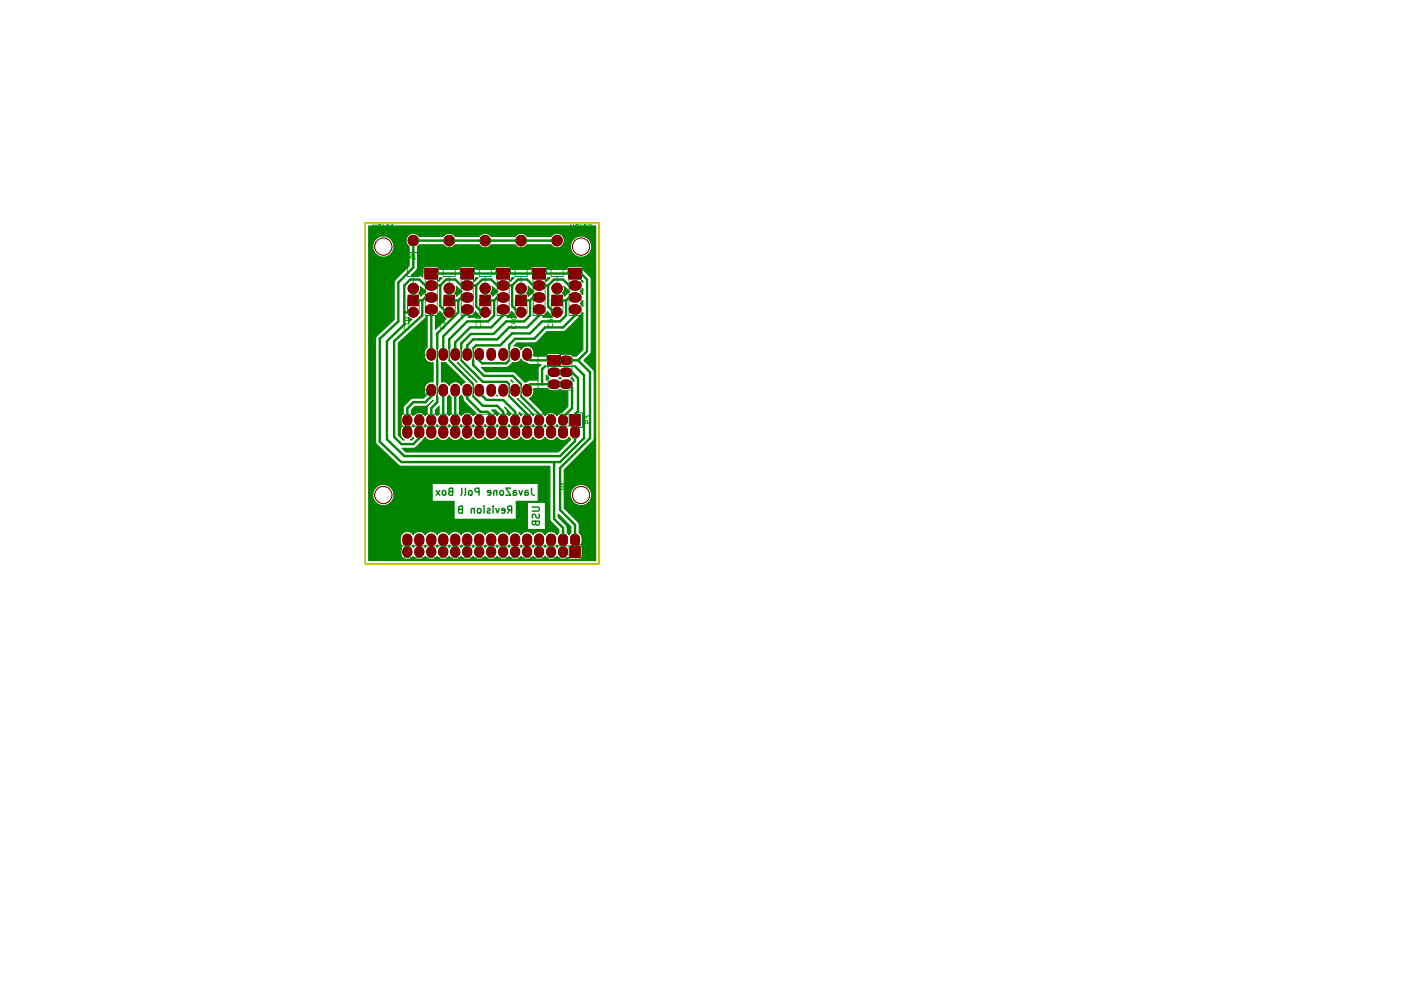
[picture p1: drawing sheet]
<svg xmlns="http://www.w3.org/2000/svg" width="297mm" height="210mm" viewBox="0 0 297 210" stroke-linecap="round" stroke-linejoin="round" font-family="sans-serif">
<path d="M77.5 47.2h49.5v72.4h-49.5z" fill="none" stroke="#c2c200" stroke-width=".21"/>
<g fill="none" stroke="#008484" stroke-width=".21">
<path d="M86.4 53.6h2.5v5.1h-2.5zM87.6 52.3v1.3M87.6 58.7v1.2M89.9 58v-1.5h3.1v1.5M90.2 59.3h2.5v7.6h-2.5zM94 53.6h2.5v5.1h-2.5zM95.2 52.3v1.3M95.2 58.7v1.2M97.5 58v-1.5h3.1v1.5M97.8 59.3h2.5v7.6h-2.5zM101.6 53.6h2.5v5.1h-2.5zM102.9 52.3v1.3"/>
<path d="M102.9 58.7v1.2M105.1 58v-1.5h3.1v1.5M105.4 59.3h2.5v7.6h-2.5zM109.2 53.6h2.6v5.1h-2.6zM110.5 52.3v1.3M110.5 58.7v1.2M112.8 58v-1.5h3v1.5M113 59.3h2.6v7.6h-2.6zM116.8 53.6h2.6v5.1h-2.6zM118.1 52.3v1.3M118.1 58.7v1.2M120.4 58v-1.5h3.1v1.5"/>
<path d="M120.6 59.3h2.6v7.6h-2.6zM86.4 63.5v3M88.9 63.5v3M90.4 75.3h-1.3v7.4h1.3v1.2M94 63.5v3M96.5 63.5v3M101.6 63.5v3M104.1 63.5v3M109.2 63.5v3M111.7 63.5v3M112.8 75.3h1.3v7.4h-1.3M116.2 77.7h2.5v-2.5h2.6v7.6h-5.1z"/>
<path d="M116.9 63.5v3M117.5 74.9h-1.6v1.5M119.4 63.5v3M85.1 87.9h35.5v2.5h-35.5zM121.9 87.6h1.6v3.1h-1.6M85.1 115.8h35.5v2.6h-35.5zM121.9 115.5h1.6v3.1h-1.6"/>
</g>
<g fill="none" stroke="#00c200" stroke-width=".21">
<path d="M79.1 47.6v1M79.1 48h.6M79.7 47.6v1M80.3 47.6l.5 .1v.5l-.2 .4-.4-.2-.1-.5zM81.2 47.6v1h.5M82 48h.4M82.5 47.6h-.5v1h.5M82.9 47.9l.3-.3v1M82.9 48.6h.6M86.7 54.5l.4-.1 .1-.4-.5-.1v1M86.9 54.5l.3 .4M87.6 54.2l.3-.3v1"/>
<path d="M87.6 54.9h.6M88.7 54l.1-.1a.49 .49 0 0 1 .4 .5 .49 .49 0 0 1-.5 .5l-.1-.4zM90.4 55.6l.4-.1 .1-.3-.5-.1v1M91.3 55.4l.3-.3v1M91.3 56.1h.6M92.4 55.2l.1-.1a.49 .49 0 0 1 .4 .5 .49 .49 0 0 1-.5 .4l-.1-.3zM94.4 54.5l.5-.1v-.4l-.5-.1v1M94.7 54.5l.3 .4M95.4 54l.4-.1 .1 .3-.6 .7h.6M96.4 54l.2-.1a.49 .49 0 0 1 .3 .5 .49 .49 0 0 1-.4 .5l-.2-.4zM98 55.6l.4-.1 .1-.3-.5-.1v1M98.9 55.2l.4-.1 .2 .3-.6 .7h.6"/>
<path d="M100 55.2l.1-.1a.49 .49 0 0 1 .4 .5 .49 .49 0 0 1-.5 .4l-.1-.3zM102 54.5l.5-.1 .1-.4-.6-.1v1M102.3 54.5l.3 .4M102.9 53.9h.7l-.4 .4 .3 .1v.4h-.6M104 54l.2-.1a.49 .49 0 0 1 .3 .5 .49 .49 0 0 1-.4 .5l-.2-.4zM105.3 55.6l.5-.1 .1-.3-.6-.1v1M106.2 55.1h.7l-.4 .4h.3v.5h-.6M107.3 55.2l.2-.1a.49 .49 0 0 1 .3 .5 .49 .49 0 0 1-.4 .4l-.2-.3zM109.7 54.5l.4-.1 .1-.4-.5-.1v1M109.9 54.5l.3 .4M110.8 53.9l-.2 .7h.6M111.1 54.3v.6"/>
<path d="M111.7 54l.1-.1a.49 .49 0 0 1 .4 .5 .49 .49 0 0 1-.5 .5l-.1-.4zM113.1 55.5l.5-.1v-.4l-.5-.1v1M114.3 54.9l-.3 .7h.7M114.5 55.3v.6M115.1 55l.1-.1a.49 .49 0 0 1 .4 .6 .49 .49 0 0 1-.5 .4l-.1-.3zM117 54.3h.5v-.4l-.5-.1v1M117.3 54.3l.3 .5M118.5 53.8h-.5v.5l.5-.1v.5h-.5M119 53.9l.2-.1a.49 .49 0 0 1 .3 .5 .49 .49 0 0 1-.4 .5l-.2-.4zM120.5 55.6l.4-.1 .1-.3-.5-.1v1M121 47.6v1M121 48h.6"/>
<path d="M121.6 47.6v1M121.9 55.1h-.4l-.1 .4h.5v.5h-.5M122.2 47.6l.5 .1v.5l-.2 .4-.4-.2-.1-.5zM122.5 55.2l.1-.1a.49 .49 0 0 1 .3 .5 .49 .49 0 0 1-.4 .4l-.1-.3zM123.1 47.6v1h.5M124 48h.3M124.4 47.6h-.4v1h.4M124.8 47.7l.4-.1 .2 .3-.6 .7h.6M85.7 67.6a.49 .49 0 0 1 .6-.2 .49 .49 0 0 1 .3 .5 .49 .49 0 0 1-.5 .2 .49 .49 0 0 1-.4-.5zM85.8 69.3a.44 .44 0 0 0 .4 .7 .44 .44 0 0 0 .4-.7M86.7 68.7h-1l.3 .3M86.7 68.4v.6"/>
<path d="M93.4 67.3a.49 .49 0 0 1 .5-.2 .49 .49 0 0 1 .4 .5 .49 .49 0 0 1-.6 .2 .49 .49 0 0 1-.3-.5zM93.4 69.1a.44 .44 0 0 0 .4 .6 .44 .44 0 0 0 .4-.6M94.3 68.1v.7l-.7-.7-.3 .2 .1 .4M100.9 68.6v-.6l.4 .3 .1-.2h.4v.5M101 67.2a.49 .49 0 0 1 .5-.2 .49 .49 0 0 1 .4 .5 .49 .49 0 0 1-.6 .2 .49 .49 0 0 1-.3-.5zM101 69a.44 .44 0 0 0 .4 .6 .44 .44 0 0 0 .4-.6M108.5 67.3a.49 .49 0 0 1 .5-.2 .49 .49 0 0 1 .4 .5 .49 .49 0 0 1-.6 .2 .49 .49 0 0 1-.3-.5zM108.5 69.1a.44 .44 0 0 0 .4 .6 .44 .44 0 0 0 .4-.6M108.8 68.2h.6M109.1 68.1v.6l-.7-.2M116.2 67.8v.5h.4v-.4l.5-.1v.5M116.2 66.9a.49 .49 0 0 1 .6-.2 .49 .49 0 0 1 .3 .5 .49 .49 0 0 1-.5 .2 .49 .49 0 0 1-.4-.5z"/>
<path d="M116.3 68.7a.44 .44 0 0 0 .4 .6 .44 .44 0 0 0 .4-.6M120.2 74.1h.4l.1-.4-.5-.1v1M121.1 73.7l.4-.1 .2 .3-.6 .7h.6M85.7 83h.8l.2 .2-.2 .4h-.8M86.7 82v.6l-.7-.6-.3 .2 .1 .4M124 88.9v-.7l.4 .4 .1-.3h.4v.6M124.6 89.8l-.1-.5-.4-.1-.1 .6h1M79.1 100.3v1M79.1 100.8h.6M79.7 100.3v1M80.3 100.3l.5 .1v.5l-.2 .4-.4-.2-.1-.5zM81.2 100.3v1h.5"/>
<path d="M82 100.8h.4M82.5 100.3h-.5v1h.5M83.1 100.2l-.2 .7h.6M83.4 100.6v.7M121 100.8h.6M121 100.3v1M121.6 100.3v1M122.1 100.4l.2-.1 .4 .1v.5l-.1 .3-.5-.1zM123.1 100.3v1h.5M124 100.8h.3M124.4 100.3h-.4v1h.4M124.7 118l-.1-.5-.3-.1-.1 .6h1"/>
<path d="M124.8 100.3h.6l-.4 .4 .3 .1v.4h-.5M125.2 116.7h-1l.3 .3M125.2 116.4v.6"/>
</g>
<path d="M118.9 103.3h.7l.2 .2-.2 .3h-.7M119.8 102.7h-.9l.2 .2M119.8 102.4v.5" fill="none" stroke="#00c200" stroke-width=".22"/>
<g fill="none" stroke="#840000" stroke-width="2">
<path d="M91.4 74.8v.7M94 74.8v.7M96.5 74.8v.7M99.1 74.8v.7M101.6 74.8v.7M104.1 74.8v.7M106.7 74.8v.7M109.2 74.8v.7M111.8 74.8v.7M117.1 79h.7M119.7 76.4h.7M119.7 79h.7"/>
<path d="M91.4 82.4v.7M94 82.4v.7M96.5 82.4v.7M99.1 82.4v.7M101.6 82.4v.7M104.1 82.4v.7M106.7 82.4v.7M109.2 82.4v.7M111.8 82.4v.7M117.1 81.5h.7M119.7 81.5h.7"/>
</g>
<g fill="#840000" stroke="#840000" stroke-width=".21">
<path d="M112.9 56.9h2.8v2.2h-2.8z"/>
<path d="M101.8 62.6h2.2v2.2h-2.2z"/>
<path d="M86.5 62.6h2.2v2.2h-2.2z"/>
<path d="M94.1 62.6h2.3v2.2h-2.3z"/>
<path d="M109.4 62.6h2.2v2.2h-2.2z"/>
<path d="M117 62.6h2.2v2.2h-2.2z"/>
<path d="M116.1 75.4h2.7v2h-2.7z"/>
<path d="M90.1 56.9h2.7v2.2h-2.7z"/>
<path d="M97.7 56.9h2.7v2.2h-2.7z"/>
<path d="M105.3 56.9h2.7v2.2h-2.7z"/>
<path d="M120.6 56.9h2.7v2.2h-2.7z"/>
<path d="M120.9 115.9h2.1v2.4h-2.1z"/>
<path d="M120.9 87.9h2.1v2.5h-2.1z"/>
<path d="M113.1 57.1h2.4v1.8h-2.4z"/>
<path d="M102 62.8h1.8v1.8h-1.8z"/>
<path d="M86.7 62.8h1.8v1.8h-1.8z"/>
<path d="M94.4 62.8h1.7v1.8h-1.7z"/>
<path d="M109.6 62.8h1.8v1.8h-1.8z"/>
<path d="M117.2 62.8h1.8v1.8h-1.8z"/>
<path d="M116.3 75.6h2.3v1.6h-2.3z"/>
<path d="M90.3 57.1h2.3v1.8h-2.3z"/>
<path d="M97.9 57.1h2.3v1.8h-2.3z"/>
<path d="M105.5 57.1h2.3v1.8h-2.3z"/>
<path d="M120.8 57.1h2.3v1.8h-2.3z"/>
<path d="M121.1 116.1h1.7v2h-1.7z"/>
<path d="M121.1 88.1h1.7v2.1h-1.7z"/>
<circle cx="81.3" cy="105" r="1.8"/>
<circle cx="123.2" cy="105" r="1.8"/>
<circle cx="123.2" cy="52.3" r="1.8"/>
<circle cx="102.9" cy="66.2" r="1.05"/>
<circle cx="95.2" cy="61.2" r="1.1"/>
<circle cx="95.2" cy="51" r="1.1"/>
<circle cx="87.6" cy="66.2" r="1.05"/>
<circle cx="87.6" cy="61.2" r="1.1"/>
<circle cx="87.6" cy="51" r="1.1"/>
<circle cx="95.2" cy="66.2" r="1.05"/>
<circle cx="110.5" cy="66.2" r="1.05"/>
<circle cx="118.1" cy="66.2" r="1.05"/>
<circle cx="102.9" cy="61.2" r="1.1"/>
<circle cx="102.9" cy="51" r="1.1"/>
<circle cx="110.5" cy="61.2" r="1.1"/>
<circle cx="110.5" cy="51" r="1.1"/>
<circle cx="118.1" cy="61.2" r="1.1"/>
<circle cx="118.1" cy="51" r="1.1"/>
<circle cx="81.3" cy="52.3" r="1.8"/>
<circle cx="102.9" cy="66.2" r=".85"/>
<circle cx="95.2" cy="61.2" r=".9"/>
<circle cx="95.2" cy="51" r=".9"/>
<circle cx="87.6" cy="66.2" r=".85"/>
<circle cx="87.6" cy="61.2" r=".9"/>
<circle cx="87.6" cy="51" r=".9"/>
<circle cx="95.3" cy="66.2" r=".85"/>
<circle cx="110.5" cy="66.2" r=".85"/>
<circle cx="118.1" cy="66.2" r=".85"/>
<circle cx="102.9" cy="61.2" r=".9"/>
<circle cx="102.9" cy="51" r=".9"/>
<circle cx="110.5" cy="61.2" r=".9"/>
<circle cx="110.5" cy="51" r=".9"/>
<circle cx="118.1" cy="61.2" r=".9"/>
<circle cx="118.1" cy="51" r=".9"/>
</g>
<g fill="none" stroke="#840000" stroke-width="2.2">
<path d="M91.2 60.6h.5M91.2 63.1h.5M91.2 65.7h.5M98.8 60.6h.5M98.8 63.1h.5M98.8 65.7h.5M106.4 60.6h.5M106.4 63.1h.5M106.4 65.7h.5M114.1 60.6h.4M114.1 63.1h.4M114.1 65.7h.4"/>
<path d="M121.7 60.6h.5M121.7 63.1h.5M121.7 65.7h.5"/>
</g>
<g fill="none" stroke="#840000" stroke-width="2.1">
<path d="M86.4 89v.3M86.4 91.4v.6M88.9 89v.3M88.9 91.4v.6M91.4 89v.3M91.4 91.4v.6M94 89v.3M94 91.4v.6M96.5 89v.3M96.5 91.4v.6M99.1 89v.3M99.1 91.4v.6"/>
<path d="M101.6 89v.3M101.6 91.4v.6M104.1 89v.3M104.1 91.4v.6M106.7 89v.3M106.7 91.4v.6M109.2 89v.3M109.2 91.4v.6M111.8 89v.3M111.8 91.4v.6M114.3 89v.3M114.3 91.4v.6"/>
<path d="M116.8 89v.3M116.8 91.4v.6M119.4 89v.3M119.4 91.4v.6M121.9 91.4v.6M86.4 114.3v.5M86.4 116.9v.3M88.9 114.3v.5M88.9 116.9v.3M91.4 114.3v.5M91.4 116.9v.3M94 114.3v.5"/>
<path d="M94 116.9v.3M96.5 114.3v.5M96.5 116.9v.3M99.1 114.3v.5M99.1 116.9v.3M101.6 114.3v.5M101.6 116.9v.3M104.1 114.3v.5M104.1 116.9v.3M106.7 114.3v.5M106.7 116.9v.3M109.2 114.3v.5"/>
<path d="M109.2 116.9v.3M111.8 114.3v.5M111.8 116.9v.3M114.3 114.3v.5M114.3 116.9v.3M116.8 114.3v.5M116.8 116.9v.3M119.4 114.3v.5M119.4 116.9v.3M121.9 114.3v.5"/>
</g>
<g fill="none" stroke="#008400" stroke-width=".3">
<path d="M95.2 66.2h.1M110.5 66.2h.1M117.4 66.2h.7M92.5 104.1l.8 1M93.3 104.1l-.8 1M93.8 104.2l.2-.1 .5 .1v.6l-.1 .2-.4 .1-.2-.2zM95.5 104.3l-.4 .3 .1 .3 .2 .2h.6v-1.5l-.7 .1-.1 .3 .1 .2 .7 .1M97.5 108.1l-.3 .3 .1 .3 .2 .2h.5v-1.5l-.7 .1v.3l.1 .2 .6 .1M97.9 103.6v1.3l-.2 .2M98.7 103.6v1.3l-.2 .2M99.4 104.2l.2-.1 .4 .1 .1 .6-.1 .2-.4 .1-.2-.2zM100.5 108l-.2-.1h-.3l-.1 1"/>
<path d="M100.5 107.9v1M101.3 107.9h.4l.3 .3v.4l-.3 .3-.4-.1-.1-.2zM101.5 104.4l-.7-.1-.1-.2 .1-.4 .7-.1v1.5M102.6 107.4v.1M102.6 107.9v1M103.3 107.9h.4l.2 .2-.1 .2-.5 .1v.4h.6M104 104.6l-.7-.2 .1-.3h.4l.2 .2v.7h-.6M104.5 107.4v.1M104.5 107.9v1M105.1 107.9l.4 1 .3-1M105.3 104.2l-.2-.1h-.3l-.1 1M105.3 104.1v1"/>
<path d="M106 104.2l.3-.1 .4 .1 .1 .6-.2 .2-.3 .1-.3-.2zM107 108.4l-.7-.2 .1-.3h.4l.2 .2v.7h-.6M108.1 108.2l-.5 .7M108.3 103.6h-1l1 1.5h-1M108.5 108.2l-.7-.1-.2-.2 .1-.4 .8-.1v1.5M108.8 104.4l.5 .1 .2 .2-.2 .4-.5-.1M109.5 104.1h-.6l-.1 1M110 104.1l.4 1 .4-1M111.3 104.4l.5 .1 .2 .2-.2 .4-.5-.1M112 104.1h-.6l-.1 1M112.7 103.6l.1 1.3 .5 .2M112.8 107.6h1.3l.2 .3v.2l-.2 .3h-1.3"/>
<path d="M113.6 110.6l-.1 .6-.2 .2-.3-.1-.2-.7h1.5v.5l-.1 .3h-.4l-.2-.3M114.3 109.1v.5l-.1 .3h-.4l-.3-.7-.4-.1-.3 .3 .1 .5"/>
</g>
<g fill="none" stroke="#840000" stroke-width="1.6">
<path d="M91.4 74.8v.7M94 74.8v.7M96.5 74.8v.7M99.1 74.8v.7M101.6 74.8v.7M104.1 74.8v.7M106.7 74.8v.7M109.2 74.8v.7M111.8 74.8v.7M117.1 79h.7M119.7 76.4h.7M119.7 79h.7"/>
<path d="M91.4 82.4v.7M94 82.4v.7M96.5 82.4v.7M99.1 82.4v.7M101.6 82.4v.7M104.1 82.4v.7M106.7 82.4v.7M109.2 82.4v.7M111.8 82.4v.7M117.1 81.5h.7M119.7 81.5h.7"/>
</g>
<g fill="none" stroke="#840000" stroke-width="1.8">
<path d="M91.2 60.6h.5M91.2 63.1h.5M91.2 65.7h.5M98.8 60.6h.5M98.8 63.1h.5M98.8 65.7h.5M106.4 60.6h.5M106.4 63.1h.5M106.4 65.7h.5M114.1 60.6h.4M114.1 63.1h.4M114.1 65.7h.4"/>
<path d="M121.7 60.6h.5M121.7 63.1h.5M121.7 65.7h.5"/>
</g>
<g fill="none" stroke="#840000" stroke-width="1.7">
<path d="M86.4 89v.3M86.4 91.4v.6M88.9 89v.3M88.9 91.4v.6M91.4 89v.3M91.4 91.4v.6M94 89v.3M94 91.4v.6M96.5 89v.3M96.5 91.4v.6M99.1 89v.3M99.1 91.4v.6"/>
<path d="M101.6 89v.3M101.6 91.4v.6M104.1 89v.3M104.1 91.4v.6M106.7 89v.3M106.7 91.4v.6M109.2 89v.3M109.2 91.4v.6M111.8 89v.3M111.8 91.4v.6M114.3 89v.3M114.3 91.4v.6"/>
<path d="M116.8 89v.3M116.8 91.4v.6M119.4 89v.3M119.4 91.4v.6M121.9 91.4v.6M86.4 114.3v.5M86.4 116.9v.3M88.9 114.3v.5M88.9 116.9v.3M91.4 114.3v.5M91.4 116.9v.3M94 114.3v.5"/>
<path d="M94 116.9v.3M96.5 114.3v.5M96.5 116.9v.3M99.1 114.3v.5M99.1 116.9v.3M101.6 114.3v.5M101.6 116.9v.3M104.1 114.3v.5M104.1 116.9v.3M106.7 114.3v.5M106.7 116.9v.3M109.2 114.3v.5"/>
<path d="M109.2 116.9v.3M111.8 114.3v.5M111.8 116.9v.3M114.3 114.3v.5M114.3 116.9v.3M116.8 114.3v.5M116.8 116.9v.3M119.4 114.3v.5M119.4 116.9v.3M121.9 114.3v.5"/>
</g>
<path d="M87.6 66.2l-1.9 .1M93.3 60.6h-3.1l-1.3-1.3h-1.9l-1.3 1.3v8.2l-3.7 3.6v20.8l3.7 3.6h33l3.2-3.2v-5.7l.7-.7v-6.9l-1.3-1.3h-4.5M93.3 60.6l1.3-1.3h1.9l1.3 1.3h3.2M93.3 60.6v4.3l1.4 1.3h.5M101 60.6l1.2-1.3h1.9l1.3 1.3h3.2M101 60.6v4.4l1.2 1.2h.7h-.6M108.6 60.6l1.3-1.3h1.9l1.2 1.3h3.2M108.6 60.6v4.3l1.3 1.3h.6M116.2 60.6l1.3-1.3h1.9l1.2 1.3h1.3M116.2 60.6v4.4l1.2 1.2M118.1 66.2v.1" fill="none" stroke="#008400" stroke-width=".51"/>
<circle cx="121.9" cy="91.1" r=".25" fill="#008400"/>
<path d="M91.4 58h31.8l1.3 1.3v15.2l-1.9 1.9M118.1 51h-30.5v5.8l-3.1 3.1v8.3l-4 3.7v21.8l4.6 4.3h33.6l5.1-5v-13.4l-1.9-1.9M111.8 75.2v.6l.6 .6h10.2M115.6 77.7l-.7 .7v3.1M122.6 76.4l2.5 2.6v14l-6.4 6.3v8.9l3.2 3.2v5.7M111.8 82.8v-.6l.6-.7h8.2l.7 .7v4.4l-1.9 1.9v2.6M117.5 98v12.1l1.9 1.9v5.1" fill="none" stroke="#008400" stroke-width=".51"/>
<path d="M115.6 77.7h6.3" fill="none" stroke="#008400" stroke-width=".3"/>
<circle cx="119.4" cy="91.1" r=".25" fill="#008400"/>
<path d="M91.4 82.8v1.3l-1.2 1.2h-2.6l-1.2 1.3v4.5M94 82.8v8.3" fill="none" stroke="#008400" stroke-width=".51"/>
<circle cx="94" cy="89.1" r=".25" fill="#008400"/>
<path d="M96.5 82.8v8.3" fill="none" stroke="#008400" stroke-width=".51"/>
<circle cx="96.5" cy="89.1" r=".25" fill="#008400"/>
<path d="M99.1 82.8v1.8l2.8 2.8h1.5l.7 .7v3" fill="none" stroke="#008400" stroke-width=".51"/>
<circle cx="104.1" cy="89.1" r=".25" fill="#008400"/>
<path d="M92.7 76.4v5.1M99.1 63.1h-1.3l-.6 .6v2.6l-4.5 4.4v3.2M92.7 84.1v1.2l-1.3 1.3v4.5" fill="none" stroke="#008400" stroke-width=".51"/>
<path d="M92.7 73.9v2.5M92.7 81.5v2.6" fill="none" stroke="#008400" stroke-width=".3"/>
<circle cx="91.4" cy="89.1" r=".25" fill="#008400"/>
<g fill="none" stroke="#008400" stroke-width=".51">
<path d="M91.4 63.1h-1.2l-.7 .6v3.2l-5.9 5.5v20.3l1.5 1.5h2.5l1.3-1.2v-3.9M91.4 65.7v8.8M95.2 61.2v2.5h2M95.2 76.4l5.1 5.1M97.8 76.4l4.6 4.6h5l.5 .5M99.1 65.7v.6l-5.1 5.1v3.8M100.3 76.4v1.1l2.3 2.3h6.1l1.8 1.7M101.6 74.5v1.9l.6 .7h5.1l.6-.7M102.9 61.2v2.5h1.9M104.8 63.7v3.2l-1.3 1.3h-4.4l-3.9 3.8v1.9M106.7 63.6v-.5h-1.3l-.6 .6M106.7 65.7v1.2l-2.6 2.6h-4.4l-3.2 3.1v2.6"/>
<path d="M110.5 61.2v2.5h1.9M112.4 63.7v3.2l-1.3 1.3h-3.8l-2.7 2.7h-4.8l-2 2v1M114.3 63.1h-1.3l-.6 .6M114.3 65.7v1.2l-2.5 2.6h-3.9l-2.5 2.5h-5.1l-1.2 1.3v1.9M118.1 61.2v2.5h1.9M120 63.7v3.2l-1.3 1.3h-3.8l-2.5 2.5h-3.8l-2.6 2.6h-5l-.7 .6M121.9 63.1h-1.3l-.6 .6M121.9 65.7v1.2l-2.5 2.6h-3.8l-2.3 2.4h-4.1l-1.3 1.2v.8M100.3 84.1l2.1 2h3l1.3 1.3v3.7M101.6 82.8v.5l1.5 1.5 3.6 .1 2.5 2.5v3.7M107.9 84.1l3.9 3.8v3.2M110.5 84.1l3.8 3.8v3.2"/>
<path d="M86.4 113.9v2.6M94 113.9v2.6M96.5 113.9v2.6M99.1 113.9v2.6M101.6 113.9v2.6M104.1 113.9v2.6M106.7 113.9v2.6M114.3 113.9v2.6M116.8 113.9v2.6"/>
</g>
<path d="M95.2 73.9v2.5M97.8 73.9v2.5M100.3 73.9v2.5M107.9 73.9v2.5M100.3 81.5v2.6M107.9 81.5v2.6M110.5 81.5v2.6" fill="none" stroke="#008400" stroke-width=".3"/>
<circle cx="88.9" cy="89.1" r=".25" fill="#008400"/>
<path d="M87.6 61.2v2.5h1.9" fill="none" stroke="#008400" stroke-width=".51"/>
<path d="M87.6 63.7h.7" fill="none" stroke="#008400" stroke-width=".3"/>
<g fill="#008400" stroke="#008400" stroke-width=".25">
<path d="M78.2 47.9h48.1v71h-48.1v-14.3h.8v.9l.4 .8 .6 .6a2.29 2.29 0 0 0 1.8 .4 2.34 2.34 0 0 0 1.4-1 2.32 2.32 0 0 0 .3-1.8 2.34 2.34 0 0 0-1-1.4 2.32 2.32 0 0 0-1.7-.3 2.34 2.34 0 0 0-1.4 1l-.4 .8h-.8v-2h13.4v3.8h4.7v3.8h13.2v-3.6h2.3v5.8h3.9v-5.8h-6.2v-.2h4.6v-3.8h-35.9v-30.7h1.4v21.8l.3 .6 4.6 4.4 .6 .2h31.5v11.2l.2 .6 1.7 1.7v.7l-.4 .4-.2-.3a1.47 1.47 0 0 0-2.3 .3 1.45 1.45 0 0 0-2.6 0 1.45 1.45 0 0 0-2.5 0 1.45 1.45 0 0 0-2.6 0 1.45 1.45 0 0 0-2.5 0 1.45 1.45 0 0 0-2.5 0 1.45 1.45 0 0 0-2.6 0 1.45 1.45 0 0 0-2.5 0 1.45 1.45 0 0 0-2.6 0 1.45 1.45 0 0 0-2.5 0 1.45 1.45 0 0 0-2.5 0 1.45 1.45 0 0 0-2.6 0 1.56 1.56 0 0 0-2-.6 1.56 1.56 0 0 0-.7 2l.1 .5 .3 .5a1.63 1.63 0 0 0-.1 2.2 1.63 1.63 0 0 0 2.2 .2l.3-.2a1.44 1.44 0 0 0 2.4 0h.1a1.44 1.44 0 0 0 2.5 0l.2 .2a1.47 1.47 0 0 0 2.3-.3 1.45 1.45 0 0 0 2.6 0 1.45 1.45 0 0 0 2.5 0 1.45 1.45 0 0 0 2.6 0 1.45 1.45 0 0 0 2.5 0 1.45 1.45 0 0 0 2.5 0 1.49 1.49 0 0 0 2.2 .4l.4-.4a1.49 1.49 0 0 0 2.2 .4l.3-.4a1.45 1.45 0 0 0 2.6 0 1.45 1.45 0 0 0 2.5 0 1.46 1.46 0 0 0 2.3 .3l.2 .3 .5 .2h1.7l.4-.2 .2-.5v-2l-.2-.5 .1-.2a2.25 2.25 0 0 0-.5-2.3l-.1-2.1-3.1-3.2v-3.2h1.3l.1 .9a2.34 2.34 0 0 0 .9 1.4 2.32 2.32 0 0 0 1.8 .4 2.34 2.34 0 0 0 1.4-1 2.32 2.32 0 0 0 .3-1.8 2.34 2.34 0 0 0-.9-1.4 2.32 2.32 0 0 0-1.8-.3 2.34 2.34 0 0 0-1.4 1l-.4 .8h-1.3v-4.9l6.1-6.1 .3-.6v-14l-.3-.6-1.9-2 1.3-1.2 .2-.7v-15.5l-1.6-1.7v-.4l-.4-.4h-2.5a.65 .65 0 0 0-.7 .6h-4a.65 .65 0 0 0-.6-.6h-2.6l-.4 .6h-4a.65 .65 0 0 0-.7-.6h-2.5l-.4 .6h-4a.65 .65 0 0 0-.7-.6h-2.5l-.4 .6h-4.1a.65 .65 0 0 0-.6-.6h-2.3l-.5 .2-.2 .4v1.7l-.7-.4h-1.7l1.3-1.3v-4.8l.4-.4h5.1l.4 .4a1.56 1.56 0 0 0 2.1-.4h5.1l.4 .4a1.56 1.56 0 0 0 2.2-.4h5l.4 .4a1.56 1.56 0 0 0 2.2-.4h5l.4 .4a1.56 1.56 0 0 0 2.2-.4h1.5l.1 .9 .3 .8 .6 .6a2.29 2.29 0 0 0 1.8 .3 2.34 2.34 0 0 0 1.4-.9 2.32 2.32 0 0 0 .3-1.8 2.34 2.34 0 0 0-.9-1.4 2.32 2.32 0 0 0-1.8-.3 2.34 2.34 0 0 0-1.4 1l-.4 .8h-1.5l.2-.5a1.56 1.56 0 0 0-.9-1.8 1.56 1.56 0 0 0-1.9 .6h-5l-.4-.5a1.56 1.56 0 0 0-2.2 .5h-5l-.5-.5a1.56 1.56 0 0 0-2.1 .5h-5.1l-.4-.5a1.56 1.56 0 0 0-2.1 .5h-5.1l-.4-.5a1.56 1.56 0 0 0-2.2 .5 1.56 1.56 0 0 0 .4 2.1v4.1l-3.1 3.2v8.2l-3.7 3.4-.3 .7h-1.4v-20h.8v.9l.4 .8 .6 .6a2.29 2.29 0 0 0 1.8 .3 2.34 2.34 0 0 0 1.4-.9 2.32 2.32 0 0 0 .3-1.8 2.34 2.34 0 0 0-1-1.4 2.32 2.32 0 0 0-1.7-.3 2.34 2.34 0 0 0-1.4 1l-.4 .8h-.8z"/>
<path d="M118.1 115.6l.2 .3-.2 .3-.2-.3z"/>
<path d="M115.6 115.6l.2 .3-.2 .3-.2-.3z"/>
<path d="M105.4 115.6l.2 .3-.2 .3-.2-.3z"/>
<path d="M102.9 115.6l.2 .3-.2 .3-.2-.3z"/>
<path d="M100.3 115.6l.2 .3-.2 .3-.2-.3z"/>
<path d="M97.8 115.6l.2 .3-.2 .3-.2-.3z"/>
<path d="M95.2 115.6l.2 .3-.2 .3-.1-.3z"/>
<path d="M87.6 115.6l.2 .3-.2 .3-.2-.3z"/>
<path d="M92.7 115.6l.2 .3-.2 .3-.2-.3z"/>
<path d="M107.9 115.6l.2 .3-.2 .3-.1-.3z"/>
<path d="M113 115.6l.2 .3-.2 .3-.2-.3z"/>
<path d="M110.5 115.6l.2 .3-.2 .2-.2-.2z"/>
<path d="M90.2 115.6l.2 .3-.2 .2-.2-.2z"/>
<path d="M118.4 109.1l2.6 2.6v1.4l-.4 .4-.3-.4-.1-1.4-1.8-2z"/>
<path d="M85.3 95.1l2.7-.1 1.5-1.4 .7-.8a1.45 1.45 0 0 0 2.5 0 1.45 1.45 0 0 0 2.5 0 1.45 1.45 0 0 0 2.6 0 1.45 1.45 0 0 0 2.5 0 1.45 1.45 0 0 0 2.6 0 1.45 1.45 0 0 0 2.5 0 1.45 1.45 0 0 0 2.5 0 1.45 1.45 0 0 0 2.6 0 1.45 1.45 0 0 0 2.5 0 1.45 1.45 0 0 0 2.6 0 1.45 1.45 0 0 0 2.5 0 1.45 1.45 0 0 0 2.5 0l.4 .4-2.6 2.7h-32.3z"/>
<path d="M87 93.3l.6-.5 .1 .1-.4 .4z"/>
<path d="M84.5 72.8l5.7-5.2 .2-.6 .2 .1v6.6a2.12 2.12 0 0 0 .3 3.2h.9v4.2a1.4 1.4 0 0 0-1.8 1.3v.8l.3 .8-.5 .4h-2.2l-.6 .3-1.5 1.6v1.5a1.85 1.85 0 0 0-.2 2.6 2.09 2.09 0 0 0 .4 2.9h-.2l-1-1z"/>
<path d="M110.5 90.1l.2 .3-.2 .2-.2-.2z"/>
<path d="M107.9 90.1l.2 .3-.2 .2-.1-.2z"/>
<path d="M113 90.1l.2 .3-.2 .2-.2-.2z"/>
<path d="M118.1 90.1l.2 .3-.2 .2-.2-.2z"/>
<path d="M105.4 90.1l.2 .3-.2 .2-.2-.2z"/>
<path d="M102.9 90.1l.2 .3-.2 .2-.2-.2z"/>
<path d="M95.2 90.1l.2 .3-.2 .2-.1-.2z"/>
<path d="M92.7 90.1l.2 .3-.2 .2-.2-.2z"/>
<path d="M90.2 90.1l.2 .3-.2 .2-.2-.2z"/>
<path d="M87.6 90.1l.2 .3-.2 .2-.2-.2z"/>
<path d="M97.8 90.1l.2 .3-.2 .2-.2-.2z"/>
<path d="M100.3 90.1l.2 .3-.2 .2-.2-.2z"/>
<path d="M115.6 90.1l.2 .3-.2 .2-.2-.2z"/>
<path d="M109.7 84.5l3.5 3.5-.2 .2-.6-1z"/>
<path d="M110.1 87.5l.5 .5-.1 .2-.4-.4z"/>
<path d="M107 86.4l1.3 1.3-.4 .5-.3-.4a1.29 1.29 0 0 0-.6-1.4z"/>
<path d="M104.3 87h.7l.8 .8-.4 .4z"/>
<path d="M88 86.2h2.5l1.3-1.3-1.2 1.4v1.5l-.4 .4a1.45 1.45 0 0 0-2.6 0l-.4-.4v-.8z"/>
<path d="M92.3 87l.8-.8v1.6l-.4 .4-.4-.4z"/>
<path d="M95.2 83.8l.4 .5v3.5l-.4 .4-.3-.4v-3.5z"/>
<path d="M113.2 82.4h2.8a2.25 2.25 0 0 0 2.7 .2l.4 .3 1.3 .1v3.2l-1.3 1.3-.8 .4-.2 .3a1.49 1.49 0 0 0-2.2-.4l-.3 .4-.7-1-2.7-2.7a1.61 1.61 0 0 0 1-2.1z"/>
<path d="M97.8 83.8a1.09 1.09 0 0 1 .4 1.1l2.7 2.8-.6 .5a1.49 1.49 0 0 0-2.1-.4l-.4 .4-.4-.4v-3.5z"/>
<path d="M105.4 83.8l.1 .2h-.2z"/>
<path d="M93.6 76.9h.9l4.1 4.2-.6 .3-.2 .4a1.41 1.41 0 0 0-1.3-.8 1.41 1.41 0 0 0-1.3 .8 1.35 1.35 0 0 0-1.6-.7z"/>
<path d="M102.1 77.9l5.2 .1a2.1 2.1 0 0 0 1.4-1.1 1.4 1.4 0 0 0 1.8-.7 1.82 1.82 0 0 0 1.3 .9l.6 .2h2.3l-.6 .7-.1 .4v2.2h-1.6l-1.2 .5-2.1-2.2h-6.1z"/>
<path d="M108.3 80.6l.5 .5z"/>
<path d="M97 76.9l4.2 4.2z"/>
<path d="M121 80.3l.2-.1 .5 .4v.3z"/>
<path d="M115.8 79.6l.7 .7-.5 .3h-.2z"/>
<path d="M118.5 80.3l.2-.2 .3 .2-.3 .1z"/>
<path d="M108.9 73.4l.7-.6 4-.1 2.4-2.3 3.7-.1 2.8-2.7 .3-.5 .5-.4 .3-.4v7.9l-1.4 1.4h-.7a2.33 2.33 0 0 0-2.5-.4l-.4-.2h-2.3a.62 .62 0 0 0-.6 .6h-2.5a1.58 1.58 0 0 0-.3-1.7 1.58 1.58 0 0 0-1.7-.4l-.7 .7a1.34 1.34 0 0 0-1.6-.8z"/>
<path d="M93.2 66l.6 .7 .2 .4 .6 .5-2.3 2.3v-2.8l.5-.4z"/>
<path d="M86.6 67.3l.7 .4-.7 .7z"/>
<path d="M116 66.1l1.1 1.2h-2l.1-.2 .5-.4z"/>
<path d="M108.4 66l1 1.3h-1.9v-.2a1.42 1.42 0 0 0 .9-1.1z"/>
<path d="M99.3 67.3a2.02 2.02 0 0 0 1.5-1.2l1 1.2z"/>
<path d="M123.6 63.8v1.2l-.6-.6z"/>
<path d="M96.7 60.8l1.3 1-1.2 1-.2-.4-.2-.2a1.39 1.39 0 0 0 .3-1.4z"/>
<path d="M89.1 60.8l1.2 1-1.1 1-.2-.4-.2-.2a1.39 1.39 0 0 0 .3-1.4z"/>
<path d="M104.4 60.8l1.2 1-1.2 1-.2-.4-.2-.2a1.39 1.39 0 0 0 .4-1.4z"/>
<path d="M112 60.8l1.2 1-1.2 1-.1-.4-.3-.2a1.39 1.39 0 0 0 .4-1.4z"/>
<path d="M119.6 60.8l1.2 1-1.1 1-.2-.4-.3-.2a1.39 1.39 0 0 0 .4-1.4z"/>
<path d="M123.6 61.2v1.2l-.6-.6z"/>
<path d="M123.3 59.5l.3 .2v.2z"/>
<path d="M116.1 58.9h.5l-.8 .8-.1-.2z"/>
<path d="M108.5 58.9h.5l-.8 .8-.1-.2z"/>
<path d="M100.9 58.9h.5l-.8 .8-.1-.2z"/>
<path d="M93.2 58.9h.5l-.8 .8-.1-.2z"/>
</g>
<g fill="#fff" stroke="#fff" stroke-width=".21">
<circle cx="91.4" cy="82.8" r=".4"/>
<circle cx="94" cy="82.8" r=".4"/>
<circle cx="96.5" cy="82.8" r=".4"/>
<circle cx="99.1" cy="82.8" r=".4"/>
<circle cx="101.6" cy="82.8" r=".4"/>
<circle cx="104.1" cy="82.8" r=".4"/>
<circle cx="106.7" cy="82.8" r=".4"/>
<circle cx="109.2" cy="82.8" r=".4"/>
<circle cx="111.8" cy="82.8" r=".4"/>
<circle cx="111.8" cy="75.2" r=".4"/>
<circle cx="109.2" cy="75.2" r=".4"/>
<circle cx="106.7" cy="75.2" r=".4"/>
<circle cx="104.1" cy="75.2" r=".4"/>
<circle cx="101.6" cy="75.2" r=".4"/>
<circle cx="99.1" cy="75.2" r=".4"/>
<circle cx="96.5" cy="75.2" r=".4"/>
<circle cx="94" cy="75.2" r=".4"/>
<circle cx="91.4" cy="75.2" r=".4"/>
<circle cx="81.3" cy="105" r="1.6"/>
<circle cx="123.2" cy="105" r="1.6"/>
<circle cx="123.2" cy="52.3" r="1.6"/>
<circle cx="114.3" cy="58" r=".51"/>
<circle cx="114.3" cy="60.6" r=".51"/>
<circle cx="114.3" cy="63.1" r=".51"/>
<circle cx="114.3" cy="65.7" r=".51"/>
<circle cx="102.9" cy="63.7" r=".3"/>
<circle cx="102.9" cy="66.2" r=".3"/>
<circle cx="95.3" cy="61.2" r=".3"/>
<circle cx="95.3" cy="51" r=".3"/>
<circle cx="87.6" cy="63.7" r=".3"/>
<circle cx="87.6" cy="66.2" r=".3"/>
<circle cx="87.6" cy="61.2" r=".3"/>
<circle cx="87.6" cy="51" r=".3"/>
<circle cx="95.3" cy="63.7" r=".3"/>
<circle cx="95.3" cy="66.2" r=".3"/>
<circle cx="110.5" cy="63.7" r=".3"/>
<circle cx="110.5" cy="66.2" r=".3"/>
<circle cx="118.1" cy="63.7" r=".3"/>
<circle cx="118.1" cy="66.2" r=".3"/>
<circle cx="117.5" cy="76.4" r=".4"/>
<circle cx="120" cy="76.4" r=".4"/>
<circle cx="117.5" cy="79" r=".4"/>
<circle cx="120" cy="79" r=".4"/>
<circle cx="117.5" cy="81.5" r=".4"/>
<circle cx="120" cy="81.5" r=".4"/>
<circle cx="91.4" cy="58" r=".51"/>
<circle cx="91.4" cy="60.6" r=".51"/>
<circle cx="91.4" cy="63.1" r=".51"/>
<circle cx="91.4" cy="65.7" r=".51"/>
<circle cx="99.1" cy="58" r=".51"/>
<circle cx="99.1" cy="60.6" r=".51"/>
<circle cx="99.1" cy="63.1" r=".51"/>
<circle cx="99.1" cy="65.7" r=".51"/>
<circle cx="106.7" cy="58" r=".51"/>
<circle cx="106.7" cy="60.6" r=".51"/>
<circle cx="106.7" cy="63.1" r=".51"/>
<circle cx="106.7" cy="65.7" r=".51"/>
<circle cx="121.9" cy="58" r=".51"/>
<circle cx="121.9" cy="60.6" r=".51"/>
<circle cx="121.9" cy="63.1" r=".51"/>
<circle cx="121.9" cy="65.7" r=".51"/>
<circle cx="102.9" cy="61.2" r=".3"/>
<circle cx="102.9" cy="51" r=".3"/>
<circle cx="110.5" cy="61.2" r=".3"/>
<circle cx="110.5" cy="51" r=".3"/>
<circle cx="118.1" cy="61.2" r=".3"/>
<circle cx="118.1" cy="51" r=".3"/>
<circle cx="81.3" cy="52.3" r="1.6"/>
<circle cx="121.9" cy="117.1" r=".51"/>
<circle cx="119.4" cy="117.1" r=".51"/>
<circle cx="116.8" cy="117.1" r=".51"/>
<circle cx="114.3" cy="117.1" r=".51"/>
<circle cx="111.8" cy="117.1" r=".51"/>
<circle cx="109.2" cy="117.1" r=".51"/>
<circle cx="106.7" cy="117.1" r=".51"/>
<circle cx="104.1" cy="117.1" r=".51"/>
<circle cx="101.6" cy="117.1" r=".51"/>
<circle cx="99.1" cy="117.1" r=".51"/>
<circle cx="96.5" cy="117.1" r=".51"/>
<circle cx="94" cy="117.1" r=".51"/>
<circle cx="91.4" cy="117.1" r=".51"/>
<circle cx="88.9" cy="117.1" r=".51"/>
<circle cx="86.4" cy="117.1" r=".51"/>
<circle cx="121.9" cy="89.1" r=".51"/>
<circle cx="119.4" cy="89.1" r=".51"/>
<circle cx="116.8" cy="89.1" r=".51"/>
<circle cx="114.3" cy="89.1" r=".51"/>
<circle cx="111.8" cy="89.1" r=".51"/>
<circle cx="109.2" cy="89.1" r=".51"/>
<circle cx="106.7" cy="89.1" r=".51"/>
<circle cx="104.1" cy="89.1" r=".51"/>
<circle cx="101.6" cy="89.1" r=".51"/>
<circle cx="99.1" cy="89.1" r=".51"/>
<circle cx="96.5" cy="89.1" r=".51"/>
<circle cx="94" cy="89.1" r=".51"/>
<circle cx="91.4" cy="89.1" r=".51"/>
<circle cx="88.9" cy="89.1" r=".51"/>
<circle cx="86.4" cy="89.1" r=".51"/>
<circle cx="121.9" cy="114.5" r=".38"/>
<circle cx="119.4" cy="114.5" r=".38"/>
<circle cx="116.8" cy="114.5" r=".38"/>
<circle cx="114.3" cy="114.5" r=".38"/>
<circle cx="111.8" cy="114.5" r=".38"/>
<circle cx="109.2" cy="114.5" r=".38"/>
<circle cx="106.7" cy="114.5" r=".38"/>
<circle cx="104.1" cy="114.5" r=".38"/>
<circle cx="101.6" cy="114.5" r=".38"/>
<circle cx="99.1" cy="114.5" r=".38"/>
<circle cx="96.5" cy="114.5" r=".38"/>
<circle cx="94" cy="114.5" r=".38"/>
<circle cx="91.4" cy="114.5" r=".38"/>
<circle cx="88.9" cy="114.5" r=".38"/>
<circle cx="86.4" cy="114.5" r=".38"/>
<circle cx="86.4" cy="91.7" r=".38"/>
<circle cx="88.9" cy="91.7" r=".38"/>
<circle cx="91.4" cy="91.7" r=".38"/>
<circle cx="94" cy="91.7" r=".38"/>
<circle cx="96.5" cy="91.7" r=".38"/>
<circle cx="99.1" cy="91.7" r=".38"/>
<circle cx="101.6" cy="91.7" r=".38"/>
<circle cx="104.1" cy="91.7" r=".38"/>
<circle cx="106.7" cy="91.7" r=".38"/>
<circle cx="109.2" cy="91.7" r=".38"/>
<circle cx="111.8" cy="91.7" r=".38"/>
<circle cx="114.3" cy="91.7" r=".38"/>
<circle cx="116.8" cy="91.7" r=".38"/>
<circle cx="119.4" cy="91.7" r=".38"/>
<circle cx="121.9" cy="91.7" r=".38"/>
</g>
<path d="M77.5 47.2h49.5v72.4h-49.5z" fill="none" stroke="#c2c200" stroke-width=".21"/>
<g fill="none" stroke="#840000" stroke-width="1.6">
<path d="M91.4 74.8v.7M94 74.8v.7M96.5 74.8v.7M99.1 74.8v.7M101.6 74.8v.7M104.1 74.8v.7M106.7 74.8v.7M109.2 74.8v.7M111.8 74.8v.7M117.1 79h.7M119.7 76.4h.7M119.7 79h.7"/>
<path d="M91.4 82.4v.7M94 82.4v.7M96.5 82.4v.7M99.1 82.4v.7M101.6 82.4v.7M104.1 82.4v.7M106.7 82.4v.7M109.2 82.4v.7M111.8 82.4v.7M117.1 81.5h.7M119.7 81.5h.7"/>
</g>
<g fill="#840000" stroke="#840000" stroke-width=".21">
<path d="M113.1 57.1h2.4v1.8h-2.4z"/>
<path d="M102 62.8h1.8v1.8h-1.8z"/>
<path d="M86.7 62.8h1.8v1.8h-1.8z"/>
<path d="M94.4 62.8h1.7v1.8h-1.7z"/>
<path d="M109.6 62.8h1.8v1.8h-1.8z"/>
<path d="M117.2 62.8h1.8v1.8h-1.8z"/>
<path d="M116.3 75.6h2.3v1.6h-2.3z"/>
<path d="M90.3 57.1h2.3v1.8h-2.3z"/>
<path d="M97.9 57.1h2.3v1.8h-2.3z"/>
<path d="M105.5 57.1h2.3v1.8h-2.3z"/>
<path d="M120.8 57.1h2.3v1.8h-2.3z"/>
<path d="M121.1 116.1h1.7v2h-1.7z"/>
<path d="M121.1 88.1h1.7v2.1h-1.7z"/>
<circle cx="102.9" cy="66.2" r=".85"/>
<circle cx="95.2" cy="61.2" r=".9"/>
<circle cx="95.2" cy="51" r=".9"/>
<circle cx="87.6" cy="66.2" r=".85"/>
<circle cx="87.6" cy="61.2" r=".9"/>
<circle cx="87.6" cy="51" r=".9"/>
<circle cx="95.3" cy="66.2" r=".85"/>
<circle cx="110.5" cy="66.2" r=".85"/>
<circle cx="118.1" cy="66.2" r=".85"/>
<circle cx="102.9" cy="61.2" r=".9"/>
<circle cx="102.9" cy="51" r=".9"/>
<circle cx="110.5" cy="61.2" r=".9"/>
<circle cx="110.5" cy="51" r=".9"/>
<circle cx="118.1" cy="61.2" r=".9"/>
<circle cx="118.1" cy="51" r=".9"/>
</g>
<g fill="none" stroke="#840000" stroke-width="1.8">
<path d="M91.2 60.6h.5M91.2 63.1h.5M91.2 65.7h.5M98.8 60.6h.5M98.8 63.1h.5M98.8 65.7h.5M106.4 60.6h.5M106.4 63.1h.5M106.4 65.7h.5M114.1 60.6h.4M114.1 63.1h.4M114.1 65.7h.4"/>
<path d="M121.7 60.6h.5M121.7 63.1h.5M121.7 65.7h.5"/>
</g>
<g fill="none" stroke="#840000" stroke-width="1.7">
<path d="M86.4 89v.3M86.4 91.4v.6M88.9 89v.3M88.9 91.4v.6M91.4 89v.3M91.4 91.4v.6M94 89v.3M94 91.4v.6M96.5 89v.3M96.5 91.4v.6M99.1 89v.3M99.1 91.4v.6"/>
<path d="M101.6 89v.3M101.6 91.4v.6M104.1 89v.3M104.1 91.4v.6M106.7 89v.3M106.7 91.4v.6M109.2 89v.3M109.2 91.4v.6M111.8 89v.3M111.8 91.4v.6M114.3 89v.3M114.3 91.4v.6"/>
<path d="M116.8 89v.3M116.8 91.4v.6M119.4 89v.3M119.4 91.4v.6M121.9 91.4v.6M86.4 114.3v.5M86.4 116.9v.3M88.9 114.3v.5M88.9 116.9v.3M91.4 114.3v.5M91.4 116.9v.3M94 114.3v.5"/>
<path d="M94 116.9v.3M96.5 114.3v.5M96.5 116.9v.3M99.1 114.3v.5M99.1 116.9v.3M101.6 114.3v.5M101.6 116.9v.3M104.1 114.3v.5M104.1 116.9v.3M106.7 114.3v.5M106.7 116.9v.3M109.2 114.3v.5"/>
<path d="M109.2 116.9v.3M111.8 114.3v.5M111.8 116.9v.3M114.3 114.3v.5M114.3 116.9v.3M116.8 114.3v.5M116.8 116.9v.3M119.4 114.3v.5M119.4 116.9v.3M121.9 114.3v.5"/>
</g>
</svg>
